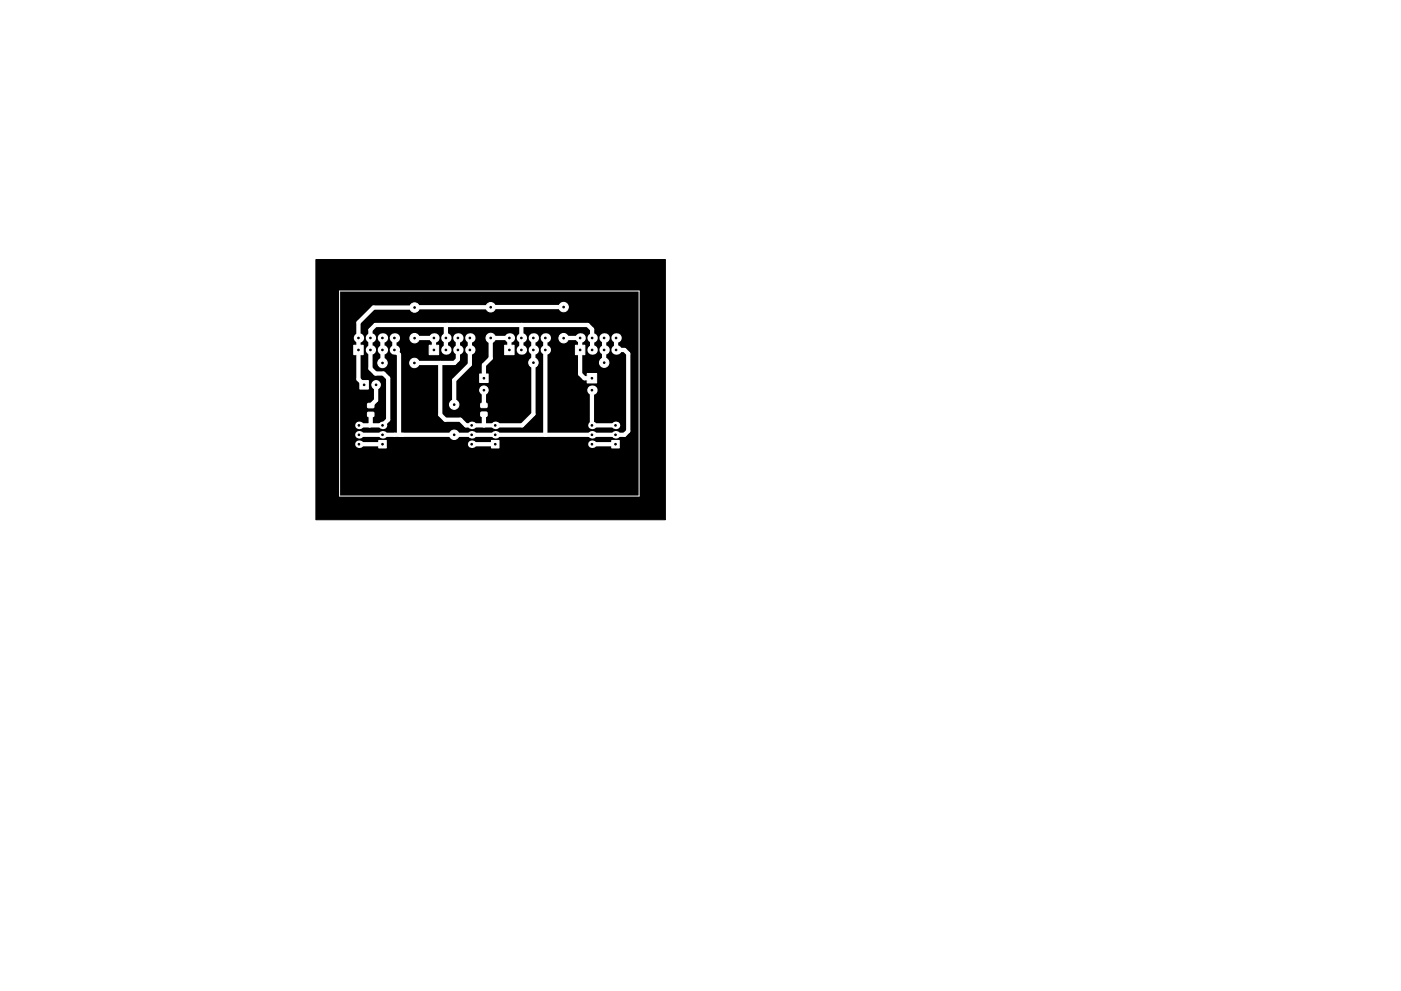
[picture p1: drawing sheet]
<svg xmlns="http://www.w3.org/2000/svg" width="297mm" height="210mm" viewBox="0 0 297 210" stroke-linecap="round" stroke-linejoin="round" font-family="sans-serif">
<path d="M67 55.1h74.1v55.2h-74.1z" fill="#000" stroke="#000" stroke-width=".21"/>
<path d="M72 61.7h63.5v43.5h-63.5z" fill="none" stroke="#fff" stroke-width=".21"/>
<g fill="#fff">
<circle cx="99.6" cy="71.7" r="1"/>
<circle cx="99.6" cy="74.2" r="1"/>
<circle cx="97.1" cy="71.7" r="1"/>
<circle cx="97.1" cy="74.2" r="1"/>
<circle cx="94.5" cy="71.7" r="1"/>
<circle cx="94.5" cy="74.2" r="1"/>
<circle cx="92" cy="71.7" r="1"/>
</g>
<g fill="#fff" stroke="#fff" stroke-width=".21">
<path d="M91 73.2h2v2h-2z"/>
<path d="M101.7 79.3h1.8v1.8h-1.8z"/>
<path d="M76.3 80.7h1.8v1.8h-1.8z"/>
<circle cx="102.6" cy="82.8" r=".9"/>
<circle cx="79.7" cy="81.6" r=".9"/>
</g>
<g fill="#fff">
<circle cx="130.6" cy="71.7" r="1"/>
<circle cx="130.6" cy="74.2" r="1"/>
<circle cx="128.1" cy="71.7" r="1"/>
<circle cx="128.1" cy="74.2" r="1"/>
<circle cx="125.5" cy="71.7" r="1"/>
<circle cx="125.5" cy="74.2" r="1"/>
<circle cx="123" cy="71.7" r="1"/>
</g>
<g fill="#fff" stroke="#fff" stroke-width=".21">
<path d="M122 73.2h2v2h-2z"/>
<path d="M102 87.5l1.2-.1 .1 .8-.2 .2-1.1-.1-.1-.1z"/>
<path d="M102 85.6h1.2l.1 .8-.2 .1h-1.1l-.1-.2z"/>
<path d="M78 85.6h1.2l.1 .8-1.3 .1z"/>
<path d="M78 87.5h1.2l.1 .8-1.3 .1z"/>
</g>
<g fill="#fff">
<circle cx="100" cy="90.2" r=".8"/>
<circle cx="105" cy="90.2" r=".8"/>
<circle cx="100" cy="92.2" r=".8"/>
<circle cx="105" cy="92.2" r=".8"/>
<circle cx="100" cy="94.2" r=".8"/>
</g>
<g fill="#fff" stroke="#fff" stroke-width=".21">
<path d="M104.2 93.4h1.6v1.6h-1.6z"/>
<path d="M80.3 93.4h1.6v1.6h-1.6z"/>
</g>
<g fill="#fff">
<circle cx="76.1" cy="94.2" r=".8"/>
<circle cx="81.1" cy="92.2" r=".8"/>
<circle cx="76.1" cy="92.2" r=".8"/>
<circle cx="81.1" cy="90.2" r=".8"/>
<circle cx="76.1" cy="90.2" r=".8"/>
</g>
<path d="M124.5 79.2h2v2h-2z" fill="#fff" stroke="#fff" stroke-width=".21"/>
<circle cx="125.5" cy="82.8" r="1" fill="#fff"/>
<path d="M75 73.2h2v2h-2z" fill="#fff" stroke="#fff" stroke-width=".21"/>
<g fill="#fff">
<circle cx="76" cy="71.7" r="1"/>
<circle cx="78.5" cy="74.2" r="1"/>
<circle cx="78.5" cy="71.7" r="1"/>
<circle cx="81.1" cy="74.2" r="1"/>
<circle cx="81.1" cy="71.7" r="1"/>
<circle cx="83.6" cy="74.2" r="1"/>
<circle cx="83.6" cy="71.7" r="1"/>
</g>
<path d="M107 73.2h2v2h-2z" fill="#fff" stroke="#fff" stroke-width=".21"/>
<g fill="#fff">
<circle cx="108" cy="71.7" r="1"/>
<circle cx="110.5" cy="74.2" r="1"/>
<circle cx="110.5" cy="71.7" r="1"/>
<circle cx="113.1" cy="74.2" r="1"/>
<circle cx="113.1" cy="71.7" r="1"/>
<circle cx="115.6" cy="74.2" r="1"/>
<circle cx="115.6" cy="71.7" r="1"/>
</g>
<path d="M129.7 93.4h1.6v1.6h-1.6z" fill="#fff" stroke="#fff" stroke-width=".21"/>
<g fill="#fff">
<circle cx="125.5" cy="94.2" r=".8"/>
<circle cx="130.5" cy="92.2" r=".8"/>
<circle cx="125.5" cy="92.2" r=".8"/>
<circle cx="130.5" cy="90.2" r=".8"/>
<circle cx="125.5" cy="90.2" r=".8"/>
</g>
<g fill="#fff" stroke="#fff" stroke-width=".21">
<circle cx="119.5" cy="71.7" r="1"/>
<circle cx="119.5" cy="65.1" r="1"/>
<circle cx="87.9" cy="71.7" r="1"/>
<circle cx="87.9" cy="65.2" r="1"/>
<circle cx="104" cy="71.7" r="1"/>
<circle cx="104" cy="65.2" r="1"/>
<circle cx="96.3" cy="85.8" r="1"/>
<circle cx="96.3" cy="92.2" r="1"/>
<circle cx="81.1" cy="77" r="1"/>
<circle cx="87.9" cy="77" r="1"/>
<circle cx="128.1" cy="76.9" r="1"/>
<circle cx="113.1" cy="76.9" r="1"/>
</g>
<g fill="none" stroke="#fff" stroke-width=".9">
<path d="M81.1 71.7v5.3M81.1 74.2v.1M83.6 71.7v2.5l1 1v16.7l.3 .3M87.9 71.7h4.1v2.5M94.8 68.9l-.3 .3v5M97.1 71.7v4.6l-.8 .7h-8.4M99.6 71.7v5.6l-3.3 3.3v5.2M108 74.2v-2.5h-4v4.3l-1.4 1.4v2.8M110.6 68.9l-.1 5.3M113.1 71.7v16.1l-2.4 2.4h-11.9l-1.2-1.2h-3.2l-1.1-1v-11M115.6 71.7l.1 20.5M119.5 65.1l-40.3 .1-3.2 3.2v12l1.2 1.2"/>
<path d="M120.2 71.7h2.8v7.6l.9 .9h1.6M125.5 74.2v-4.3l-.9-1h-45l-1.1 1.1v8.2l1.1 1h1.7l1 1v8.8l-1.2 1.2M128.1 71.7v5.2M130.6 71.7v2.5h1.8l.8 .8v16.4l-.8 .8h-1.9M76.1 92.2h53.9M76.1 90.2h5M76.1 94.2h4.9M78.6 87.9v2.1l-.2 .2M79.7 81.6v3.3l-1.1 1.1M81.1 90.2h.1M100 94.2h5M102.6 82.8v3.2"/>
<path d="M102.6 87.9v2.3M125.5 82.8v7.4h5M125.5 94.2h5"/>
</g>
<g fill="#000" stroke="#000" stroke-width=".21">
<circle cx="76" cy="71.7" r=".17"/>
<circle cx="76" cy="74.2" r=".17"/>
<circle cx="78.5" cy="71.7" r=".17"/>
<circle cx="78.5" cy="74.2" r=".17"/>
<circle cx="81.1" cy="71.7" r=".17"/>
<circle cx="81.1" cy="74.2" r=".17"/>
<circle cx="81.1" cy="77" r=".18"/>
<circle cx="83.6" cy="71.7" r=".17"/>
<circle cx="83.6" cy="74.2" r=".17"/>
<circle cx="87.9" cy="77" r=".17"/>
<circle cx="87.9" cy="65.2" r=".17"/>
<circle cx="87.9" cy="71.7" r=".17"/>
<circle cx="92" cy="71.7" r=".17"/>
<circle cx="92" cy="74.2" r=".17"/>
<circle cx="94.5" cy="74.2" r=".17"/>
<circle cx="94.5" cy="71.7" r=".17"/>
<circle cx="97.1" cy="71.7" r=".17"/>
<circle cx="97.1" cy="74.2" r=".17"/>
<circle cx="99.6" cy="74.2" r=".17"/>
<circle cx="99.6" cy="71.7" r=".17"/>
<circle cx="104" cy="65.2" r=".17"/>
<circle cx="104" cy="71.7" r=".17"/>
<circle cx="108" cy="71.7" r=".17"/>
<circle cx="108" cy="74.2" r=".17"/>
<circle cx="110.5" cy="74.2" r=".17"/>
<circle cx="110.5" cy="71.7" r=".17"/>
<circle cx="113.1" cy="71.7" r=".17"/>
<circle cx="113.1" cy="74.2" r=".17"/>
<circle cx="113.1" cy="76.9" r=".17"/>
<circle cx="115.6" cy="71.7" r=".17"/>
<circle cx="115.6" cy="74.2" r=".17"/>
<circle cx="119.5" cy="65.1" r=".18"/>
<circle cx="119.5" cy="71.7" r=".18"/>
<circle cx="123" cy="74.2" r=".17"/>
<circle cx="123" cy="71.7" r=".17"/>
<circle cx="125.5" cy="71.7" r=".17"/>
<circle cx="125.5" cy="74.2" r=".17"/>
<circle cx="128.1" cy="74.2" r=".17"/>
<circle cx="128.1" cy="71.7" r=".17"/>
<circle cx="128.1" cy="76.9" r=".17"/>
<circle cx="130.6" cy="74.2" r=".17"/>
<circle cx="130.6" cy="71.7" r=".17"/>
<circle cx="76.1" cy="92.2" r=".17"/>
<circle cx="76.1" cy="94.2" r=".17"/>
<circle cx="76.1" cy="90.2" r=".17"/>
<circle cx="77.2" cy="81.6" r=".18"/>
<circle cx="79.7" cy="81.6" r=".18"/>
<circle cx="81.1" cy="92.2" r=".18"/>
<circle cx="81.1" cy="94.2" r=".18"/>
<circle cx="81.1" cy="90.2" r=".18"/>
<circle cx="96.3" cy="92.2" r=".17"/>
<circle cx="96.3" cy="85.8" r=".17"/>
<circle cx="100" cy="92.2" r=".17"/>
<circle cx="100" cy="94.2" r=".17"/>
<circle cx="100" cy="90.2" r=".17"/>
<circle cx="102.6" cy="82.8" r=".17"/>
<circle cx="102.6" cy="80.2" r=".17"/>
<circle cx="105" cy="92.2" r=".17"/>
<circle cx="105" cy="94.2" r=".17"/>
<circle cx="105" cy="90.2" r=".17"/>
<circle cx="125.5" cy="92.2" r=".17"/>
<circle cx="125.5" cy="94.2" r=".17"/>
<circle cx="125.5" cy="82.8" r=".17"/>
<circle cx="125.5" cy="80.2" r=".17"/>
<circle cx="125.5" cy="90.2" r=".17"/>
<circle cx="130.5" cy="92.2" r=".17"/>
<circle cx="130.5" cy="94.2" r=".17"/>
<circle cx="130.5" cy="90.2" r=".17"/>
</g>
</svg>
